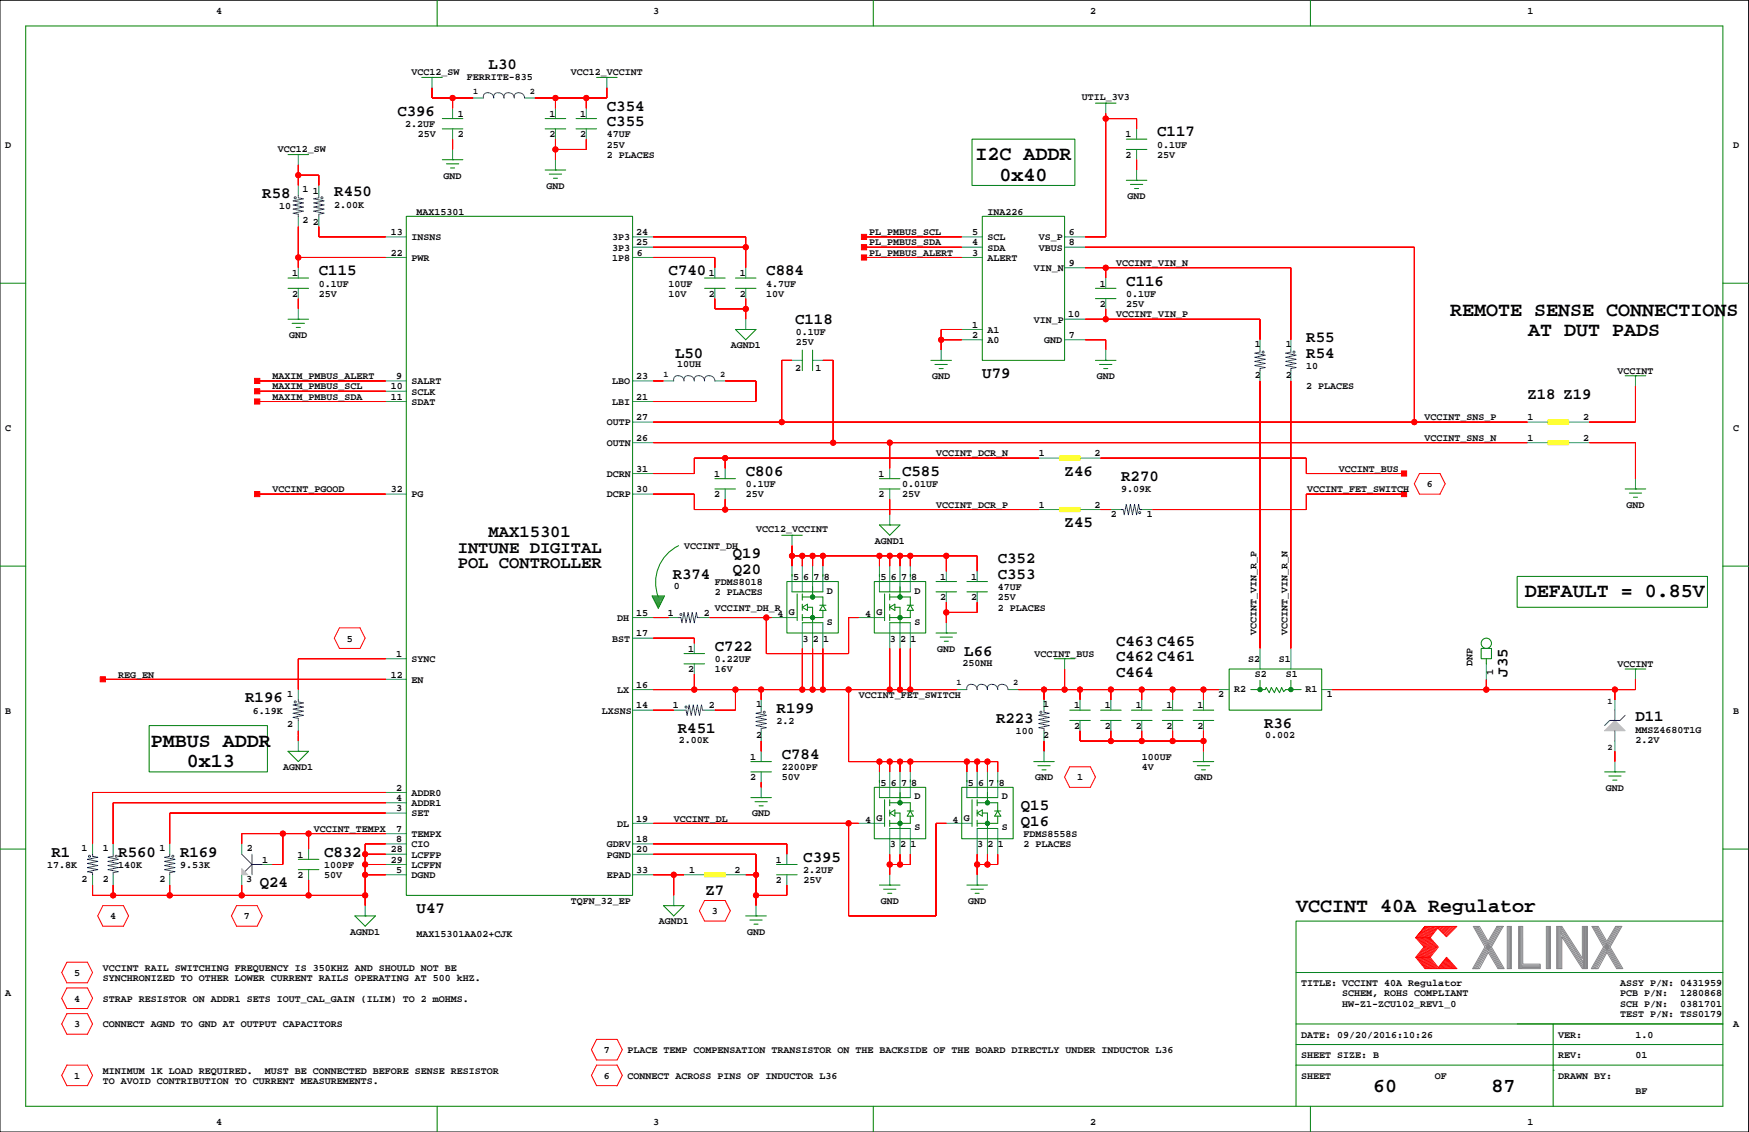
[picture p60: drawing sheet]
<svg xmlns="http://www.w3.org/2000/svg" width="432mm" height="279mm" viewBox="0 0 432 279" stroke-linecap="round" stroke-linejoin="round" font-family="sans-serif">
<defs><g id="words">
<g font-size="4.9">
<text x="240.8" y="39.5">I2C ADDR</text>
<text x="246.7" y="44.6">0x40</text>
<text x="358.1" y="77.9">REMOTE SENSE CONNECTIONS</text>
<text x="377.3" y="83">AT DUT PADS</text>
<text x="376.5" y="147.5">DEFAULT = 0.85V</text>
<text x="37.2" y="184.3">PMBUS ADDR</text>
<text x="46.1" y="189.4">0x13</text>
<text x="320" y="225.2">VCCINT 40A Regulator</text>
<text x="339" y="269.6">60</text>
<text x="368.2" y="269.6">87</text>
</g>
<g font-size="4.2">
<text x="113" y="136.4">INTUNE DIGITAL</text>
<text x="120.6" y="132.6">MAX15301</text>
<text x="113" y="140.2">POL CONTROLLER</text>
</g>
<g font-size="3.9">
<text x="120.6" y="17.1">L30</text>
<text x="98.1" y="28.6">C396</text>
<text x="149.8" y="27.3">C354</text>
<text x="149.8" y="31.1">C355</text>
<text x="285.7" y="33.7">C117</text>
<text x="64.8" y="48.9">R58</text>
<text x="82.5" y="48.5">R450</text>
<text x="78.7" y="67.9">C115</text>
<text x="165.1" y="67.9">C740</text>
<text x="189.2" y="67.9">C884</text>
<text x="278.1" y="70.5">C116</text>
<text x="196.3" y="79.9">C118</text>
<text x="166.6" y="88.3">L50</text>
<text x="322.5" y="88.3">R54</text>
<text x="322.5" y="84.4">R55</text>
<text x="242.5" y="93.3">U79</text>
<text x="377.1" y="98.4">Z18 Z19</text>
<text x="184.1" y="117.5">C806</text>
<text x="222.7" y="117.5">C585</text>
<text x="262.8" y="117.5">Z46</text>
<text x="276.8" y="118.7">R270</text>
<text x="262.8" y="130.2">Z45</text>
<text x="180.9" y="137.8">Q19</text>
<text x="166.1" y="142.9">R374</text>
<text x="180.9" y="141.6">Q20</text>
<text x="246.3" y="139">C352</text>
<text x="246.3" y="142.9">C353</text>
<text x="176.5" y="160.6">C722</text>
<text x="238.1" y="161.9">L66</text>
<text x="275.5" y="159.4">C463 C465</text>
<text x="275.5" y="163.2">C462 C461</text>
<text x="275.5" y="167">C464</text>
<text x="372.2" y="167" transform="rotate(-90 372.2 167)">J35</text>
<text x="60.5" y="173.3">R196</text>
<text x="191.7" y="175.9">R199</text>
<text x="245.9" y="178.4">R223</text>
<text x="312.1" y="179.7">R36</text>
<text x="403.8" y="178">D11</text>
<text x="167.3" y="180.9">R451</text>
<text x="193" y="187.3">C784</text>
<text x="252" y="200">Q15</text>
<text x="252" y="203.8">Q16</text>
<text x="12.7" y="211.4">R1</text>
<text x="29.2" y="211.4">R560</text>
<text x="44.4" y="211.4">R169</text>
<text x="80" y="211.4">C832</text>
<text x="198.3" y="212.7">C395</text>
<text x="64.1" y="219">Q24</text>
<text x="174.2" y="220.8">Z7</text>
<text x="102.8" y="225.4">U47</text>
</g>
<g font-size="2.5">
<text x="53.3" y="3.4">4</text>
<text x="161.3" y="3.4">3</text>
<text x="269.2" y="3.4">2</text>
<text x="377.1" y="3.4">1</text>
<text x="101.6" y="18.4">VCC12_SW</text>
<text x="115.2" y="19.8">FERRITE-835</text>
<text x="140.9" y="18.4">VCC12_VCCINT</text>
<text x="113" y="28.8">1</text>
<text x="135.6" y="28.8">1</text>
<text x="143.3" y="28.8">1</text>
<text x="267.1" y="24.8">UTIL_3V3</text>
<text x="100" y="31.4">2.2UF</text>
<text x="103.2" y="33.9">25V</text>
<text x="113" y="33.9">2</text>
<text x="135.6" y="33.9">2</text>
<text x="143.3" y="33.9">2</text>
<text x="149.8" y="33.9">47UF</text>
<text x="277.9" y="33.9">1</text>
<text x="1.3" y="36.4">D</text>
<text x="68.6" y="37.5">VCC12_SW</text>
<text x="149.8" y="36.4">25V</text>
<text x="149.8" y="39">2 PLACES</text>
<text x="277.9" y="39">2</text>
<text x="285.7" y="36.4">0.1UF</text>
<text x="285.7" y="39">25V</text>
<text x="427.9" y="36.4">D</text>
<text x="74.7" y="47.5">1</text>
<text x="77.2" y="47.9">1</text>
<text x="109.5" y="44.1">GND</text>
<text x="134.9" y="46.6">GND</text>
<text x="68.9" y="51.7">10</text>
<text x="82.5" y="51.3">2.00K</text>
<text x="102.8" y="53">MAX15301</text>
<text x="243.8" y="53">INA226</text>
<text x="278.4" y="49.1">GND</text>
<text x="74.7" y="55.1">2</text>
<text x="77.2" y="55.5">2</text>
<text x="96.5" y="58">13</text>
<text x="101.6" y="59.3">INSNS</text>
<text x="151.1" y="59.3">3P3</text>
<text x="157" y="58">24</text>
<text x="214.6" y="58">PL_PMBUS_SCL</text>
<text x="240" y="58">5</text>
<text x="243.8" y="59.3">SCL</text>
<text x="256.5" y="59.3">VS_P</text>
<text x="263.9" y="58">6</text>
<text x="96.5" y="63.1">22</text>
<text x="101.6" y="64.4">PWR</text>
<text x="151.1" y="64.4">1P8</text>
<text x="151.1" y="61.8">3P3</text>
<text x="157" y="60.6">25</text>
<text x="157.2" y="63.1">6</text>
<text x="214.6" y="63.1">PL_PMBUS_ALERT</text>
<text x="214.6" y="60.6">PL_PMBUS_SDA</text>
<text x="240" y="63.1">3</text>
<text x="240" y="60.6">4</text>
<text x="243.8" y="61.8">SDA</text>
<text x="243.8" y="64.4">ALERT</text>
<text x="256.5" y="61.8">VBUS</text>
<text x="263.9" y="60.6">8</text>
<text x="263.9" y="65.6">9</text>
<text x="275.5" y="65.6">VCCINT_VIN_N</text>
<text x="72.2" y="68.2">1</text>
<text x="78.7" y="70.7">0.1UF</text>
<text x="165.1" y="70.7">10UF</text>
<text x="175" y="68.2">1</text>
<text x="182.6" y="68.2">1</text>
<text x="189.2" y="70.7">4.7UF</text>
<text x="255.2" y="66.9">VIN_N</text>
<text x="271.5" y="70.7">1</text>
<text x="72.2" y="73.3">2</text>
<text x="78.7" y="73.3">25V</text>
<text x="165.1" y="73.3">10V</text>
<text x="175" y="73.3">2</text>
<text x="182.6" y="73.3">2</text>
<text x="189.2" y="73.3">10V</text>
<text x="271.5" y="75.8">2</text>
<text x="278.1" y="73.3">0.1UF</text>
<text x="278.1" y="75.8">25V</text>
<text x="71.4" y="83.4">GND</text>
<text x="196.5" y="82.6">0.1UF</text>
<text x="240" y="80.9">1</text>
<text x="240" y="83.4">2</text>
<text x="243.8" y="82.2">A1</text>
<text x="255.2" y="79.6">VIN_P</text>
<text x="263.7" y="78.3">10</text>
<text x="263.9" y="83.4">7</text>
<text x="275.5" y="78.3">VCCINT_VIN_P</text>
<text x="180.4" y="86">AGND1</text>
<text x="196.5" y="85.2">25V</text>
<text x="243.8" y="84.7">A0</text>
<text x="257.8" y="84.7">GND</text>
<text x="309.8" y="85.6">1</text>
<text x="317.4" y="85.6">1</text>
<text x="67.3" y="93.6">MAXIM_PMBUS_ALERT</text>
<text x="97.8" y="93.6">9</text>
<text x="101.6" y="94.9">SALRT</text>
<text x="151.1" y="94.9">LBO</text>
<text x="157" y="93.6">23</text>
<text x="167.2" y="90.7">10UH</text>
<text x="196.3" y="91.5">2</text>
<text x="201.4" y="91.5">1</text>
<text x="230.1" y="93.6">GND</text>
<text x="270.8" y="93.6">GND</text>
<text x="309.8" y="93.2">2</text>
<text x="317.4" y="93.2">2</text>
<text x="322.5" y="91">10</text>
<text x="399.3" y="92.3">VCCINT</text>
<text x="67.3" y="96.1">MAXIM_PMBUS_SCL</text>
<text x="67.3" y="98.7">MAXIM_PMBUS_SDA</text>
<text x="96.5" y="98.7">11</text>
<text x="96.5" y="96.1">10</text>
<text x="101.6" y="97.4">SCLK</text>
<text x="101.6" y="99.9">SDAT</text>
<text x="151.1" y="99.9">LBI</text>
<text x="157" y="98.7">21</text>
<text x="322.5" y="96.1">2 PLACES</text>
<text x="1.3" y="106.3">C</text>
<text x="149.8" y="105">OUTP</text>
<text x="157" y="103.7">27</text>
<text x="351.7" y="103.7">VCCINT_SNS_P</text>
<text x="377.1" y="103.7">1</text>
<text x="390.9" y="103.7">2</text>
<text x="427.9" y="106.3">C</text>
<text x="149.8" y="110.1">OUTN</text>
<text x="157" y="108.8">26</text>
<text x="231.1" y="112.6">VCCINT_DCR_N</text>
<text x="256.5" y="112.6">1</text>
<text x="270.2" y="112.6">2</text>
<text x="351.7" y="108.8">VCCINT_SNS_N</text>
<text x="377.1" y="108.8">1</text>
<text x="390.9" y="108.8">2</text>
<text x="149.8" y="117.7">DCRN</text>
<text x="157" y="116.4">31</text>
<text x="176.3" y="117.7">1</text>
<text x="216.9" y="117.7">1</text>
<text x="330.5" y="116.4">VCCINT_BUS</text>
<text x="67.3" y="121.5">VCCINT_PGOOD</text>
<text x="96.5" y="121.5">32</text>
<text x="101.6" y="122.8">PG</text>
<text x="149.8" y="122.8">DCRP</text>
<text x="157" y="121.5">30</text>
<text x="176.3" y="122.8">2</text>
<text x="184.1" y="120.2">0.1UF</text>
<text x="184.1" y="122.8">25V</text>
<text x="216.9" y="122.8">2</text>
<text x="222.8" y="120.2">0.01UF</text>
<text x="222.8" y="122.8">25V</text>
<text x="231.1" y="125.3">VCCINT_DCR_P</text>
<text x="256.5" y="125.3">1</text>
<text x="270.2" y="125.3">2</text>
<text x="276.8" y="121.5">9.09K</text>
<text x="322.7" y="121.5">VCCINT_FET_SWITCH</text>
<text x="352.2" y="120.2">6</text>
<text x="401.5" y="125.3">GND</text>
<text x="186.6" y="131.4">VCC12_VCCINT</text>
<text x="274.3" y="127.5">2</text>
<text x="283.1" y="127.5">1</text>
<text x="168.9" y="135.5">VCCINT_DH</text>
<text x="216" y="134.2">AGND1</text>
<text x="195.8" y="143.1">5</text>
<text x="198.3" y="143.1">6</text>
<text x="200.9" y="143.1">7</text>
<text x="203.4" y="143.1">8</text>
<text x="217.4" y="143.1">5</text>
<text x="219.9" y="143.1">6</text>
<text x="222.5" y="143.1">7</text>
<text x="225" y="143.1">8</text>
<text x="232.1" y="143.1">1</text>
<text x="239.8" y="143.1">1</text>
<text x="166.3" y="145.3">0</text>
<text x="176.5" y="146.9">2 PLACES</text>
<text x="176.5" y="144.4">FDMS8018</text>
<text x="204.2" y="146.5">D</text>
<text x="225.8" y="146.5">D</text>
<text x="232.1" y="148.2">2</text>
<text x="239.8" y="148.2">2</text>
<text x="246.3" y="145.6">47UF</text>
<text x="246.3" y="148.2">25V</text>
<text x="152.4" y="153.3">DH</text>
<text x="157" y="152">15</text>
<text x="164.9" y="152">1</text>
<text x="173.7" y="152">2</text>
<text x="176.5" y="150.7">VCCINT_DH_R</text>
<text x="192" y="152.2">4</text>
<text x="194.8" y="151.9">G</text>
<text x="204.2" y="154.2">S</text>
<text x="213.6" y="152.2">4</text>
<text x="216.4" y="151.9">G</text>
<text x="225.8" y="154.2">S</text>
<text x="246.3" y="150.7">2 PLACES</text>
<text x="85.6" y="158.3">5</text>
<text x="151.1" y="158.3">BST</text>
<text x="157" y="157.1">17</text>
<text x="169.9" y="160.9">1</text>
<text x="198.1" y="158.3">3</text>
<text x="200.7" y="158.3">2</text>
<text x="203.2" y="158.3">1</text>
<text x="219.7" y="158.3">3</text>
<text x="222.2" y="158.3">2</text>
<text x="224.8" y="158.3">1</text>
<text x="231.4" y="160.9">GND</text>
<text x="310.2" y="156.7" transform="rotate(-90 310.2 156.7)">VCCINT_VIN_R_P</text>
<text x="317.9" y="156.7" transform="rotate(-90 317.9 156.7)">VCCINT_VIN_R_N</text>
<text x="29.2" y="167.2">REG_EN</text>
<text x="96.5" y="167.2">12</text>
<text x="97.8" y="162.1">1</text>
<text x="101.6" y="163.4">SYNC</text>
<text x="169.9" y="166">2</text>
<text x="176.5" y="163.4">0.22UF</text>
<text x="176.5" y="166">16V</text>
<text x="237.6" y="164.3">250NH</text>
<text x="255.4" y="162.1">VCCINT_BUS</text>
<text x="308.1" y="163.4">S2</text>
<text x="309.8" y="167.1">S2</text>
<text x="315.7" y="163.4">S1</text>
<text x="317.4" y="167.1">S1</text>
<text x="363.6" y="164.5" transform="rotate(-90 363.6 164.5)">DNP</text>
<text x="368.7" y="166.6" transform="rotate(-90 368.7 166.6)">1</text>
<text x="399.3" y="164.7">VCCINT</text>
<text x="70.9" y="171.9">1</text>
<text x="101.6" y="168.5">EN</text>
<text x="152.4" y="171">LX</text>
<text x="157" y="169.8">16</text>
<text x="212" y="172.3">VCCINT_FET_SWITCH</text>
<text x="300.7" y="171.9">2</text>
<text x="304.7" y="170.9">R2</text>
<text x="322.3" y="170.9">R1</text>
<text x="327.6" y="171.9">1</text>
<text x="1.3" y="176.1">B</text>
<text x="62.4" y="176.1">6.19K</text>
<text x="70.9" y="179.6">2</text>
<text x="148.6" y="176.1">LXSNS</text>
<text x="157" y="174.8">14</text>
<text x="166.1" y="174.8">1</text>
<text x="175" y="174.8">2</text>
<text x="186.6" y="174.5">1</text>
<text x="191.7" y="178.7">2.2</text>
<text x="257.5" y="174.5">1</text>
<text x="265.2" y="179.9">2</text>
<text x="265.2" y="174.8">1</text>
<text x="272.8" y="179.9">2</text>
<text x="272.8" y="174.8">1</text>
<text x="280.4" y="179.9">2</text>
<text x="280.4" y="174.8">1</text>
<text x="288" y="179.9">2</text>
<text x="288" y="174.8">1</text>
<text x="295.6" y="179.9">2</text>
<text x="295.6" y="174.8">1</text>
<text x="427.9" y="176.1">B</text>
<text x="167.6" y="183.4">2.00K</text>
<text x="186.6" y="182.1">2</text>
<text x="250.8" y="181.2">100</text>
<text x="257.5" y="182.1">2</text>
<text x="312.3" y="182.1">0.002</text>
<text x="403.8" y="180.8">MMSZ4680T1G</text>
<text x="403.8" y="183.4">2.2V</text>
<text x="69.9" y="190.1">AGND1</text>
<text x="185.2" y="187.5">1</text>
<text x="193" y="190.1">2200PF</text>
<text x="281.9" y="187.5">100UF</text>
<text x="281.9" y="190.1">4V</text>
<text x="97.8" y="197.7">4</text>
<text x="97.8" y="195.2">2</text>
<text x="101.6" y="196.4">ADDR0</text>
<text x="185.2" y="192.6">2</text>
<text x="193" y="192.6">50V</text>
<text x="217.4" y="193.9">5</text>
<text x="219.9" y="193.9">6</text>
<text x="222.5" y="193.9">7</text>
<text x="225" y="193.9">8</text>
<text x="225.8" y="197.3">D</text>
<text x="239" y="193.9">5</text>
<text x="241.5" y="193.9">6</text>
<text x="244" y="193.9">7</text>
<text x="246.6" y="193.9">8</text>
<text x="247.3" y="197.3">D</text>
<text x="255.5" y="192.6">GND</text>
<text x="265.9" y="192.6">1</text>
<text x="294.9" y="192.6">GND</text>
<text x="396.5" y="195.2">GND</text>
<text x="97.8" y="200.2">3</text>
<text x="101.6" y="199">ADDR1</text>
<text x="101.6" y="201.5">SET</text>
<text x="157" y="202.8">19</text>
<text x="166.3" y="202.8">VCCINT_DL</text>
<text x="185.7" y="201.5">GND</text>
<text x="213.6" y="203">4</text>
<text x="216.4" y="202.7">G</text>
<text x="235.2" y="203">4</text>
<text x="237.9" y="202.7">G</text>
<text x="77.5" y="205.3">VCCINT_TEMPX</text>
<text x="97.8" y="205.3">7</text>
<text x="97.8" y="207.9">8</text>
<text x="101.6" y="209.1">CIO</text>
<text x="101.6" y="206.6">TEMPX</text>
<text x="149.8" y="209.1">GDRV</text>
<text x="152.4" y="204">DL</text>
<text x="157" y="207.9">18</text>
<text x="219.7" y="209.1">3</text>
<text x="222.2" y="209.1">2</text>
<text x="224.8" y="209.1">1</text>
<text x="225.8" y="204.9">S</text>
<text x="241.3" y="209.1">3</text>
<text x="243.8" y="209.1">2</text>
<text x="246.4" y="209.1">1</text>
<text x="247.3" y="204.9">S</text>
<text x="252.7" y="209.1">2 PLACES</text>
<text x="252.7" y="206.6">FDMS8558S</text>
<text x="11.6" y="214.2">17.8K</text>
<text x="20.1" y="210">1</text>
<text x="25.4" y="210">1</text>
<text x="29.2" y="214.2">140K</text>
<text x="39.4" y="210">1</text>
<text x="44.4" y="214.2">9.53K</text>
<text x="60.9" y="210">2</text>
<text x="64.8" y="212.9">1</text>
<text x="73.4" y="211.7">1</text>
<text x="80" y="214.2">100PF</text>
<text x="96.5" y="210.4">28</text>
<text x="96.5" y="212.9">29</text>
<text x="97.8" y="215.5">5</text>
<text x="101.6" y="214.2">LCFFN</text>
<text x="101.6" y="211.7">LCFFP</text>
<text x="149.8" y="211.7">PGND</text>
<text x="157" y="210.4">20</text>
<text x="157" y="215.5">33</text>
<text x="170.1" y="215.5">1</text>
<text x="181.4" y="215.5">2</text>
<text x="191.5" y="212.9">1</text>
<text x="198.3" y="215.5">2.2UF</text>
<text x="20.1" y="217.6">2</text>
<text x="25.4" y="217.6">2</text>
<text x="39.4" y="217.6">2</text>
<text x="60.7" y="217.6">3</text>
<text x="73.4" y="216.7">2</text>
<text x="80" y="216.7">50V</text>
<text x="101.6" y="216.7">DGND</text>
<text x="149.8" y="216.7">EPAD</text>
<text x="191.5" y="218">2</text>
<text x="198.4" y="218">25V</text>
<text x="27.2" y="226.9">4</text>
<text x="60.2" y="226.9">7</text>
<text x="140.9" y="223.1">TQFN_32_EP</text>
<text x="175.7" y="225.6">3</text>
<text x="217.4" y="223.1">GND</text>
<text x="239" y="223.1">GND</text>
<text x="86.4" y="230.7">AGND1</text>
<text x="102.8" y="231.4">MAX15301AA02+CJK</text>
<text x="162.6" y="228.2">AGND1</text>
<text x="184.4" y="230.7">GND</text>
<text x="25.4" y="239.6">VCCINT RAIL SWITCHING FREQUENCY IS 350KHZ AND SHOULD NOT BE</text>
<text x="1.3" y="245.9">A</text>
<text x="18.3" y="240.9">5</text>
<text x="25.4" y="242.1">SYNCHRONIZED TO OTHER LOWER CURRENT RAILS OPERATING AT 500 kHZ.</text>
<text x="321.2" y="243.4">TITLE: VCCINT 40A Regulator</text>
<text x="331.4" y="245.9">SCHEM, ROHS COMPLIANT</text>
<text x="400" y="245.9">PCB P/N:</text>
<text x="400" y="243.4">ASSY P/N: 0431959</text>
<text x="414.8" y="245.9">1280868</text>
<text x="18.3" y="247.2">4</text>
<text x="25.4" y="247.2">STRAP RESISTOR ON ADDR1 SETS IOUT_CAL_GAIN (ILIM) TO 2 mOHMS.</text>
<text x="331.4" y="248.5">HW-Z1-ZCU102_REV1_0</text>
<text x="400" y="251">TEST P/N: TSS0179</text>
<text x="400" y="248.5">SCH P/N:</text>
<text x="414.8" y="248.5">0381701</text>
<text x="18.3" y="253.6">3</text>
<text x="25.4" y="253.6">CONNECT AGND TO GND AT OUTPUT CAPACITORS</text>
<text x="321.2" y="256.1">DATE: 09/20/2016:10:26</text>
<text x="384.7" y="256.1">VER:</text>
<text x="403.8" y="256.1">1.0</text>
<text x="427.9" y="253.6">A</text>
<text x="149.1" y="259.9">7</text>
<text x="154.9" y="259.9">PLACE TEMP COMPENSATION TRANSISTOR ON THE BACKSIDE OF THE BOARD DIRECTLY UNDER INDUCTOR L36</text>
<text x="321.2" y="261.2">SHEET SIZE: B</text>
<text x="384.7" y="261.2">REV:</text>
<text x="403.8" y="261.2">01</text>
<text x="18.3" y="266.3">1</text>
<text x="25.4" y="267.5">TO AVOID CONTRIBUTION TO CURRENT MEASUREMENTS.</text>
<text x="25.4" y="265">MINIMUM 1K LOAD REQUIRED.</text>
<text x="65.4" y="265">MUST BE CONNECTED BEFORE SENSE RESISTOR</text>
<text x="149.1" y="266.3">6</text>
<text x="154.9" y="266.3">CONNECT ACROSS PINS OF INDUCTOR L36</text>
<text x="321.2" y="266.3">SHEET</text>
<text x="354.2" y="266.3">OF</text>
<text x="384.7" y="266.3">DRAWN BY:</text>
<text x="403.8" y="270.1">BF</text>
<text x="53.3" y="277.7">4</text>
<text x="161.3" y="277.7">3</text>
<text x="269.2" y="277.7">2</text>
<text x="377.1" y="277.7">1</text>
</g>
<g font-size="2.1">
<text x="116.8" y="23.1">1</text>
<text x="130.8" y="23.1">2</text>
<text x="163.8" y="93">1</text>
<text x="177.8" y="93">2</text>
<text x="236.2" y="169.1">1</text>
<text x="250.1" y="169.1">2</text>
<text x="396.8" y="173.7">1</text>
<text x="396.9" y="185">2</text>
</g>
</g></defs>
<path d="M0 .1h431.7v279.3h-431.7z" fill="none" stroke="#000" stroke-width=".25"/>
<g fill="none" stroke="#008000" stroke-width=".25">
<path d="M6.3 6.4h419.1v266.7h-419.1zM104.1 19.1h5.1M106.7 19.1h.1M107.9 .1v6.3M147.3 19.1h5.1M149.8 19.1h.1M215.6 .1v6.3M323.5 .1v6.3M71.1 38.2h5.1M73.6 38.2h.1M109.2 31.8h5.1M109.2 29.3h5.1"/>
<path d="M109.2 39.4h5.1M111.7 39.4h.1M134.6 31.8h5.1M134.6 29.3h5.1M142.2 31.8h5.1M142.2 29.3h5.1M240 34.3h25.4v11.5h-25.4zM270.4 25.5h5.1M273 25.5h.1M278.1 36.9h5M278.1 34.3h5M100.3 53.4h55.9v167.6h-55.9z"/>
<path d="M110.2 40.4h3.1M111.2 41.5h1M134.6 42h5.1M135.6 43h3.1M136.6 44h1M137.1 42h.1M242.5 53.4h20.3v35.5h-20.3zM278.1 44.5h5M279.1 45.5h3M280.1 46.5h1M280.6 44.5h.1M0 69.9h6.3"/>
<path d="M71.1 78.8h5.1M71.1 71.2h5.1M71.1 68.6h5.1M72.1 79.8h3.1M73.6 78.8h.1M174 71.2h5M174 68.6h5M181.6 71.2h5M181.6 68.6h5M270.4 71.2h5.1M270.4 73.7h5.1M425.4 69.9h6.3"/>
<path d="M73.1 80.8h1.1M181.6 81.3h5l-2.5 2.6zM184.1 81.3h.1M198.1 86.4v5.1M200.6 86.4v5.1M229.8 88.9h5.1M230.8 90h3.1M231.8 91h1.1M232.4 88.9h.1M270.4 88.9h5.1M271.5 90h3M272.5 91h1"/>
<path d="M273 88.9h.1M401.2 92.8h5.1M403.8 92.8h.1M176.5 118.1h5.1M217.1 118.1h5.1M0 139.7h6.3M167.5 134.7a10.1 10.1 0 0 0-5 12.7M176.5 120.7h5.1M193 132.1h5.1M195.5 132.1h.1M217.1 129.6h5.1l-2.5 2.5zM217.1 120.7h5.1"/>
<path d="M219.7 129.6h.1M401.2 120.7h5.1M402.2 121.7h3.1M403.3 122.7h1M403.8 120.7h.1M425.4 139.7h6.3M161 147.1h3l-1.5 3zM161.3 147.3h2.5M161.3 147.6h2.5M161.5 148.1h2M161.5 147.9h2M161.8 148.6h1.5"/>
<path d="M161.8 148.4h1.2M162 149.1h1M162 148.9h1M162.3 149.4h.5M162.3 149.6h.5M194.3 143.5h12.7v12.7h-12.7zM195.5 146.1h7.7M195.5 141.8v.5M196.8 146.6v6.6M198.1 146.6v1.5M198.1 149.1v1.6M198.1 151.7v1.5"/>
<path d="M198.1 147.3h5.1v2.1M198.1 149.9l1.2-.8v1.6zM198.1 153.7h5.1M199.3 149.9h1.3v3.8M200.6 144.8v2.5M202.4 149.4h1.5M203.2 141.8v.5M203.2 150.7v1.7h-5.1M203.2 149.4l.7 1.3h-1.5zM215.9 143.5h12.6v12.7h-12.6zM217.1 146.1h7.6M217.1 141.8v.5"/>
<path d="M218.4 146.6v6.6M219.7 147.3h5v2.1M219.7 153.7h5M219.7 146.6v1.5M219.7 149.1v1.6M219.7 151.7v1.5M219.7 149.9l1.2-.8v1.6zM220.9 149.9h1.3v3.8M222.2 144.8v2.5M224 149.4h1.5M224.7 149.4l.8 1.3h-1.5zM224.7 150.7v1.7h-5"/>
<path d="M224.7 141.8v.5M231.1 156.2h5.1M231.1 146.1h5.1M231.1 143.5h5.1M232.1 157.3h3.1M233.1 158.3h1M233.6 156.2h.1M238.7 146.1h5.1M238.7 143.5h5.1M374.6 142.3h46.9v7.6h-46.9zM36.8 179.1h29.2v11.4h-29.2zM168.9 163.9h5.1"/>
<path d="M168.9 161.3h5.1M260.3 162.6h5.1M262.8 162.6h.1M264.1 177.8h5.1M264.1 175.3h5.1M271.7 177.8h5.1M271.7 175.3h5.1M279.3 177.8h5.1M279.3 175.3h5.1M287 177.8h5M287 175.3h5M294.6 177.8h5.1"/>
<path d="M294.6 175.3h5.1M303.5 165.1h22.8v10.2h-22.8zM308.8 170.2h3.5l.3-.5 .8 1.3 .5-1.3 .7 1.3 .5-1.3 .8 1.3 .5-1.3 .5 1 .5-.5h3.8M311.1 167.9v1.8M318.7 167.9v1.8M365.7 160h2.5v2.6h-2.5zM366.9 162.6v1.3M401.2 165.1h5.1M403.8 165.1h.1M71.1 185.4h5.1l-2.6 2.6zM73.6 185.4h.1M185.4 190.5h5.1"/>
<path d="M185.4 188h5.1M185.4 196.9h5.1M186.4 197.9h3M187.4 198.9h1M187.9 196.9h.1M215.9 194.3h12.6v12.7h-12.6zM217.1 196.9h7.6M217.1 192.6v.5M218.4 197.4v6.6M219.7 197.4v1.5M219.7 199.9v1.5M219.7 198.1h5v2.1"/>
<path d="M222.2 195.6v2.5M224.7 192.6v.5M237.4 194.3h12.7v12.7h-12.7zM238.7 196.9h7.6M238.7 192.6v.5M240 197.4v6.6M241.2 198.1h5.1v2.1M241.2 197.4v1.5M241.2 199.9v1.5M243.8 195.6v2.5M246.3 192.6v.5M255.2 188h5.1"/>
<path d="M256.2 189h3.1M257.2 190h1.1M257.8 188h.1M294.6 188h5.1M295.6 189h3M296.6 190h1M297.1 188h.1M396.1 190.5h5.1M397.2 191.5h3M398.2 192.6h1M398.7 190.5h.1M0 209.6h6.3"/>
<path d="M73.6 214.6h5.1M73.6 212.1h5.1M191.7 215.9h5.1M191.7 213.4h5.1M217.1 218.5h5.1M218.1 219.5h3.1M219.7 218.5h.1M219.7 202.5v1.5M219.7 200.7l1.2-.8v1.5zM219.7 204.5h5M220.9 200.7h1.3v3.8M224 200.2h1.5"/>
<path d="M224.7 201.4v1.8h-5M224.7 200.2l.8 1.2h-1.5zM238.7 218.5h5.1M239.7 219.5h3.1M241.2 218.5h.1M241.2 204.5h5.1M241.2 202.5v1.5M241.2 200.7l1.3-.8v1.5zM242.5 200.7h1.3v3.8M245.6 200.2h1.5M246.3 200.2l.8 1.2h-1.5zM246.3 201.4v1.8h-5.1"/>
<path d="M425.4 209.6h6.3M87.6 226.1h5.1l-2.6 2.5zM90.1 226.1h.1M163.8 223.5h5.1l-2.6 2.6zM166.3 223.5h.1M184.1 226.1h5.1M185.1 227.1h3.1M186.1 228.1h1.1M186.6 226.1h.1M219.2 220.5h1M240.7 220.5h1.1M425.4 227.3h-105.4v35.6"/>
<path d="M320 257.8h105.4M320 252.7h105.4M320 240h105.4M383.5 252.7v20.4M107.9 273.1v6.3M215.6 273.1v6.3M320 262.9v10.2M320 262.9h105.4M323.5 273.1v6.3M383.5 264.2h.1"/>
<circle cx="200.6" cy="152.4" r=".51"/>
<circle cx="200.6" cy="147.4" r=".51"/>
<circle cx="222.2" cy="152.4" r=".51"/>
<circle cx="222.2" cy="147.4" r=".51"/>
<circle cx="366.9" cy="158.8" r="1.27"/>
<circle cx="311.1" cy="170.2" r=".51"/>
<circle cx="318.7" cy="170.2" r=".51"/>
<circle cx="222.2" cy="198.1" r=".51"/>
<circle cx="243.8" cy="198.1" r=".51"/>
<circle cx="222.2" cy="203.2" r=".51"/>
<circle cx="243.8" cy="203.2" r=".51"/>
</g>
<g fill="none" stroke="#f00" stroke-width=".25">
<path d="M106.7 21.6v2.6h10.1M111.7 24.2v2.5M111.7 34.3v2.6M137.1 24.2v2.5M137.1 34.3v5.1M144.7 24.2v2.5M144.7 34.3v2.6h-7.6M149.8 21.6v2.6h-17.7M273 28v30.5h-5.1M273 29.3h7.6v2.5M280.6 39.4v2.6M73.6 43.2h5.1v2.6"/>
<path d="M73.6 40.7v5.1M73.6 55.9v10.2M78.7 55.9v2.6h16.5M161.3 58.5h22.8v7.6M213.3 58.5h24.1M73.6 73.7v2.5M73.6 63.5h21.6M161.3 63.5h15.2v2.6M161.3 61h22.8M176.5 73.7v2.5h7.6M184.1 73.7v5.1M213.3 63.5h24.1"/>
<path d="M213.3 61h24.1M267.9 66.1h50.8v17.8M267.9 78.8h43.2v5.1M267.9 61h81.3v43.2M273 66.1v2.5M273 76.2v2.6M63.5 96.6h31.7M63.5 99.1h31.7M63.5 94h31.7M161.3 94h2.5M179 94h7.6v5.1h-25.3M195.5 88.9h-2.5v15.3"/>
<path d="M203.2 88.9h2.5v20.4M232.4 83.9h5M237.4 81.3h-5v5.1M267.9 83.9h5.1v2.5M311.1 94v66M318.7 94v66M403.8 95.3v8.9h-11.5M161.3 109.3h215.8M161.3 104.2h215.8M179 113.1v2.5M219.7 109.3v6.3M256.5 113.1h-85.1v3.8h-10.1"/>
<path d="M271.7 113.1h50.8v3.8h24.1M350.4 116.9h5.1l1.3 2.5-1.3 2.6h-5.1l-1.2-2.6zM392.3 109.3h11.5v8.8M63.5 122h31.7M161.3 122h10.1v3.8h85.1M179 123.2v2.6M195.5 137.2h45.7v3.8M195.5 134.7v5M198.1 137.2v2.5M200.6 137.2v2.5M203.2 137.2v2.5M217.1 137.2v2.5"/>
<path d="M219.7 123.2v3.8M219.7 137.2v2.5M222.2 137.2v2.5M224.7 137.2v2.5M233.6 137.2v3.8M271.7 125.8h2.6M346.6 122h-24.1v3.8h-38.1M83.8 155h5.1l1.2 2.5-1.2 2.5h-5.1l-1.3-2.5zM161.3 157.5h10.1v1.3M161.3 152.4h3.8M175.2 152.4h15.3M189.2 152.4v8.9h20.3v-8.9h2.5"/>
<path d="M233.6 148.6v5.1M241.2 148.6v2.6h-7.6M25.4 167.7h69.8M95.2 162.6h-21.6v7.6M161.3 175.3h5M161.3 170.2h74.9M171.4 166.4v3.8M181.6 170.2v5.1h-5.1M187.9 170.2v2.5M198.1 160v10.2M200.6 160v10.2M203.2 160v10.2"/>
<path d="M209.5 170.2v17.8h36.8v2.5M219.7 160v10.2M222.2 160v10.2M224.7 160v10.2M251.4 170.2h49.5M257.8 170.2v2.5M262.8 165.1v5.1M266.6 170.2v2.5M274.3 170.2v2.5M281.9 170.2v2.5M289.5 170.2v2.5M297.1 170.2v2.5"/>
<path d="M366.9 167.7v2.5M398.7 170.2v2.5M403.8 167.7v2.5h-74.9M73.6 180.4v2.5M95.2 198.1h-67.3v10.2M95.2 195.6h-72.3v12.7M187.9 182.9v2.5M187.9 193.1v1.2M217.1 188v2.5M219.7 188v2.5M222.2 188v2.5M224.7 188v2.5"/>
<path d="M238.7 188v2.5M241.2 188v2.5M243.8 188v2.5M257.8 182.9v2.5M264.1 189.3h5.1l1.2 2.5-1.2 2.5h-5.1l-1.3-2.5zM266.6 180.4v2.5h30.5M274.3 180.4v2.5M281.9 180.4v2.5M289.5 180.4v2.5M297.1 180.4v5M398.7 185.4v2.6M22.9 218.5v2.5h67.2"/>
<path d="M27.9 218.5v2.5M41.9 218.5v2.5M59.7 218.5v2.5M69.8 205.8v7.6h-2.5M76.2 205.8v3.8M76.2 217.2v3.8M90.1 215.9h5.1M90.1 210.8h5.1M90.1 213.4h5.1M95.2 200.7h-53.3v7.6M95.2 208.3h-5.1v15.2M95.2 205.8h-35.5v2.5"/>
<path d="M161.3 210.8h25.3v12.7M161.3 208.3h33v2.5M161.3 215.9h7.6M161.3 203.2h50.7M166.3 215.9v5.1M184.1 215.9h2.5M194.3 218.5v2.5h-7.7M209.5 203.2v22.9h21.6v-22.9h2.5M219.7 210.8v5.1M222.2 210.8v2.6M224.7 210.8v2.6h-5M241.2 210.8v5.1"/>
<path d="M243.8 210.8v2.6M246.3 210.8v2.6h-5.1M16.5 237.5h5.1l1.3 2.5-1.3 2.6h-5.1l-1.3-2.6zM25.4 223.5h5.1l1.2 2.6-1.2 2.5h-5.1l-1.3-2.5zM58.4 223.5h5.1l1.3 2.6-1.3 2.5h-5.1l-1.3-2.5zM174 222.3h5l1.3 2.5-1.3 2.5h-5l-1.3-2.5zM349.5 236.3h3.6M349.9 231.5l1.9 2.2-2 2.6 2.2 2.8M350.1 236.3l2.2 2.8M350.2 231.5l1.9 2.3-2 2.5M350.4 236.3l2.2 2.8M350.5 231.5l1.9 2.3-2 2.5"/>
<path d="M350.6 236.3l2.3 2.7M350.8 231.5l1.9 2.3-2 2.5M351 236.3l2.2 2.8M351.1 231.5l1.9 2.3-2 2.5M351.3 236.3l2.2 2.8M351.4 231.5l1.9 2.3-2 2.5M351.6 236.3l2.2 2.8M351.7 231.5l1.9 2.2M351.8 228.7l-2.3 2.8 2.3-2.8h7.9l-2.6 2.5-2.1-2.1-1.9 2.4 2 2.2-2 2.6 2 2.5 2-2.5 2.6 2.8h-7.9l-2.3-2.8M351.9 236.3l2.2 2.8M352 231.5l1.9 2.2M352.1 228.7l-2.2 2.7"/>
<path d="M352.2 236.3l2.2 2.8M352.3 231.5l1.9 2.3-2 2.5M352.4 228.7l-2.2 2.7M352.5 236.3l2.2 2.8M352.6 231.5l1.9 2.2M352.7 228.7l-2.2 2.7M352.8 236.3l2.2 2.8M352.8 231.5l2 2.2M353 228.7l-2.2 2.7M353.1 231.5h-3.6l2.1 2.2-2.1 2.6M353.2 228.7l-2.1 2.7M353.6 233.8l-2 2.5"/>
<path d="M353.6 228.7l-2.2 2.7M353.8 228.7l-2.1 2.7M353.9 233.8l-1.9 2.4M354.1 228.7l-2.1 2.7M354.4 228.7l-2.1 2.7M354.5 233.8l-2 2.5M354.7 228.7l-2.1 2.7M354.8 233.8l-2 2.5M355 228.7l-2.1 2.7M355.2 238.8l.2 .3M355.3 238.6l.4 .5M355.4 228.7l-.4 .4"/>
<path d="M355.4 238.4l.6 .7M355.6 238.3l.7 .8M355.7 238.1l.9 1M355.7 228.7l-.5 .5M355.9 237.9l1 1.2M356 237.8l1.2 1.3M356.1 228.7l-.8 .7M356.1 237.6l1.4 1.4M356.3 237.4l1.5 1.7M356.4 237.2l1.6 1.9M356.5 228.7l-1 .9M356.5 237.1l1.8 2"/>
<path d="M356.7 236.9l1.9 2.2M356.8 236.7l2.1 2.4M356.8 228.7l-1.1 1.1M356.9 236.6l2.3 2.5M357.1 236.5l2.3 2.6M357.2 228.7l-1.3 1.2M357.5 228.7l-1.4 1.4M357.8 228.7l-1.6 1.6M358.2 228.7l-1.8 1.7M358.5 228.7l-1.9 1.9M359 228.7l-2.2 2.1M359.3 228.7l-2.3 2.3"/>
<path d="M16.5 243.8h5.1l1.3 2.6-1.3 2.5h-5.1l-1.3-2.5zM16.5 250.2h5.1l1.3 2.5-1.3 2.6h-5.1l-1.3-2.6zM147.3 256.5h5.1l1.2 2.6-1.2 2.5h-5.1l-1.3-2.5zM16.5 262.9h5.1l1.3 2.5-1.3 2.6h-5.1l-1.3-2.6zM147.3 262.9h5.1l1.2 2.5-1.2 2.6h-5.1l-1.3-2.6z"/>
<circle cx="111.7" cy="24.2" r=".63"/>
<circle cx="137.1" cy="36.9" r=".63"/>
<circle cx="137.1" cy="24.2" r=".63"/>
<circle cx="144.7" cy="24.2" r=".63"/>
<circle cx="273" cy="29.3" r=".63"/>
<circle cx="73.6" cy="43.2" r=".63"/>
<circle cx="73.6" cy="63.5" r=".63"/>
<circle cx="184.1" cy="61" r=".63"/>
<circle cx="184.1" cy="76.2" r=".63"/>
<circle cx="273" cy="66.1" r=".63"/>
<circle cx="273" cy="78.8" r=".63"/>
<circle cx="232.4" cy="83.9" r=".63"/>
<circle cx="179" cy="113.1" r=".63"/>
<circle cx="193" cy="104.2" r=".63"/>
<circle cx="205.7" cy="109.3" r=".63"/>
<circle cx="219.7" cy="109.3" r=".63"/>
<circle cx="349.2" cy="104.2" r=".63"/>
<circle cx="179" cy="125.8" r=".63"/>
<circle cx="195.5" cy="137.2" r=".63"/>
<circle cx="198.1" cy="137.2" r=".63"/>
<circle cx="200.6" cy="137.2" r=".63"/>
<circle cx="203.2" cy="137.2" r=".63"/>
<circle cx="217.1" cy="137.2" r=".63"/>
<circle cx="219.7" cy="137.2" r=".63"/>
<circle cx="222.2" cy="137.2" r=".63"/>
<circle cx="224.7" cy="137.2" r=".63"/>
<circle cx="233.6" cy="137.2" r=".63"/>
<circle cx="189.2" cy="152.4" r=".63"/>
<circle cx="233.6" cy="151.2" r=".63"/>
<circle cx="171.4" cy="170.2" r=".63"/>
<circle cx="181.6" cy="170.2" r=".63"/>
<circle cx="187.9" cy="170.2" r=".63"/>
<circle cx="198.1" cy="170.2" r=".63"/>
<circle cx="200.6" cy="170.2" r=".63"/>
<circle cx="203.2" cy="170.2" r=".63"/>
<circle cx="209.5" cy="170.2" r=".63"/>
<circle cx="219.7" cy="170.2" r=".63"/>
<circle cx="222.2" cy="170.2" r=".63"/>
<circle cx="224.7" cy="170.2" r=".63"/>
<circle cx="257.8" cy="170.2" r=".63"/>
<circle cx="262.8" cy="170.2" r=".63"/>
<circle cx="266.6" cy="170.2" r=".63"/>
<circle cx="274.3" cy="170.2" r=".63"/>
<circle cx="281.9" cy="170.2" r=".63"/>
<circle cx="289.5" cy="170.2" r=".63"/>
<circle cx="297.1" cy="170.2" r=".63"/>
<circle cx="366.9" cy="170.2" r=".63"/>
<circle cx="398.7" cy="170.2" r=".63"/>
<circle cx="217.1" cy="188" r=".63"/>
<circle cx="219.7" cy="188" r=".63"/>
<circle cx="222.2" cy="188" r=".63"/>
<circle cx="224.7" cy="188" r=".63"/>
<circle cx="238.7" cy="188" r=".63"/>
<circle cx="241.2" cy="188" r=".63"/>
<circle cx="243.8" cy="188" r=".63"/>
<circle cx="274.3" cy="182.9" r=".63"/>
<circle cx="281.9" cy="182.9" r=".63"/>
<circle cx="289.5" cy="182.9" r=".63"/>
<circle cx="297.1" cy="182.9" r=".63"/>
<circle cx="69.8" cy="205.8" r=".63"/>
<circle cx="76.2" cy="205.8" r=".63"/>
<circle cx="90.1" cy="215.9" r=".63"/>
<circle cx="90.1" cy="213.4" r=".63"/>
<circle cx="90.1" cy="210.8" r=".63"/>
<circle cx="166.3" cy="215.9" r=".63"/>
<circle cx="186.6" cy="215.9" r=".63"/>
<circle cx="209.5" cy="203.2" r=".63"/>
<circle cx="219.7" cy="213.4" r=".63"/>
<circle cx="222.2" cy="213.4" r=".63"/>
<circle cx="241.2" cy="213.4" r=".63"/>
<circle cx="243.8" cy="213.4" r=".63"/>
<circle cx="27.9" cy="221" r=".63"/>
<circle cx="41.9" cy="221" r=".63"/>
<circle cx="59.7" cy="221" r=".63"/>
<circle cx="76.2" cy="221" r=".63"/>
<circle cx="90.1" cy="221" r=".63"/>
<circle cx="186.6" cy="221" r=".63"/>
</g>
<g fill="none" stroke="#848684" stroke-width=".25">
<path d="M364 228.7l6.1 10.4M364.3 228.7l6.1 10.4M364.6 228.7l6.1 10.4M364.9 228.7l6.1 10.4M367.4 232.3l-2.1-3.6h-1.6l2.9 5-3 5.4h1.7l2.1-4 2.4 4h1.6l-3.2-5.4M369.6 228.7l-2.2 3.6M369.8 228.7l-5.9 10.4M370.2 228.7l-6 10.4M370.5 228.7l-6 10.4M370.8 228.7l-6 10.4M371.1 228.7h-1.5h1.5l-2.9 5M372.1 228.7h1v10.4h-1z"/>
<path d="M372.4 228.7v10.4M372.6 228.7v10.4M372.9 228.7v10.4M374.9 228.7h1v9.3h4.3v1.1h-5.3zM375.1 228.7v10.4M375.4 228.7v10.4M375.7 228.7v10.4M375.7 238.2h4.5M375.7 238.5h4.5M375.7 238.8h4.5M381.8 228.7h1v10.4h-1zM382 228.7v10.4"/>
<path d="M382.3 228.7v10.4M382.5 228.7v10.4M384.3 228.7h1.3l5.1 7.8v-7.8h1.2v10.4h-1.2l-5.1-7.9v7.9h-1.3zM384.5 228.7v10.4M384.8 228.7v10.4M385.1 228.7v10.4M385.3 228.7v10.4M385.3 230.3l5.6 8.7M385.3 229.8l5.6 8.7M385.3 229.2l5.6 8.7M385.3 228.8l5.6 8.7M390.9 228.7v10.4"/>
<path d="M391.2 228.7v10.4M391.5 228.7v10.4M391.7 228.6v10.4M393.3 228.7l6.1 10.4M393.6 228.7l6.1 10.4M393.9 228.7l6.1 10.4M394.2 228.7l6.1 10.4M396.7 232.3l-2.1-3.6h-1.6l2.9 5-3 5.4M397.5 233.7l3.2 5.4h-1.6l-2.4-4-2.2 4h-1.6M398.9 228.7l-2.2 3.6M399.1 228.7l-6 10.4M399.4 228.7l-5.9 10.4"/>
<path d="M399.7 228.7l-5.9 10.4M400.1 228.7l-6 10.4M400.4 228.7h-1.5h1.5l-2.9 5"/>
</g>
<g fill="none" stroke="#008080" stroke-width=".25">
<path d="M106.7 19.1v2.5M149.8 19.1v2.5M73.6 38.2v2.5M111.7 26.7v2.6M111.7 31.8v2.5M111.7 36.9v2.5M116.8 24.2h2.6M129.5 24.2h2.6M137.1 26.7v2.6M137.1 31.8v2.5M137.1 39.4v2.6M144.7 26.7v2.6"/>
<path d="M144.7 31.8v2.5M273 25.5v2.5M280.6 31.8v2.5M280.6 36.9v2.5M73.6 45.8v2.5M73.6 53.4v2.5M78.7 45.8v2.5M78.7 53.4v2.5M95.2 58.5h5.1M156.2 58.5h5.1M237.4 58.5h5.1M262.8 58.5h5.1"/>
<path d="M280.6 42v2.5M73.6 66.1v2.5M73.6 71.2v2.5M73.6 76.2v2.6M95.2 63.5h5.1M156.2 61h5.1M156.2 63.5h5.1M176.5 66.1v2.5M176.5 71.2v2.5M184.1 66.1v2.5M184.1 71.2v2.5M184.1 78.8v2.5"/>
<path d="M237.4 61h5.1M237.4 63.5h5.1M262.8 61h5.1M262.8 66.1h5.1M262.8 78.8h5.1M273 68.6v2.6M273 73.7v2.5M95.2 94h5.1M95.2 99.1h5.1M95.2 96.6h5.1M156.2 94h5.1M156.2 99.1h5.1"/>
<path d="M163.8 94h2.5M176.5 94h2.5M195.5 88.9h2.6M200.6 88.9h2.6M232.4 86.4v2.5M237.4 83.9h5.1M237.4 81.3h5.1M262.8 83.9h5.1M273 86.4v2.5M311.1 83.9v2.5M311.1 91.5v2.5M318.7 83.9v2.5"/>
<path d="M318.7 91.5v2.5M403.8 92.8v2.5M156.2 116.9h5.1M156.2 109.3h5.1M156.2 104.2h5.1M179 115.6v2.5M219.7 115.6v2.5M256.5 113.1h5.1M266.6 113.1h5.1M377.1 109.3h5.1M377.1 104.2h5.1M387.3 109.3h5"/>
<path d="M387.3 104.2h5M403.8 118.1v2.6M95.2 122h5.1M156.2 122h5.1M179 120.7v2.5M195.5 132.1v2.6M195.5 139.7v6.4M198.1 139.7v6.4M200.6 139.7v6.4M203.2 139.7v6.4M217.1 139.7v6.4M219.7 120.7v2.5"/>
<path d="M219.7 127v2.6M219.7 139.7v6.4M222.2 139.7v6.4M224.7 139.7v6.4M256.5 125.8h5.1M266.6 125.8h5.1M274.3 125.8h2.5M281.9 125.8h2.5M156.2 152.4h5.1M156.2 157.5h5.1M165.1 152.4h2.5M171.4 158.8v2.5"/>
<path d="M172.7 152.4h2.5M190.5 152.4h6.3M198.1 153.7v6.3M200.6 153.7v6.3M203.2 153.7v6.3M212 152.4h6.4M219.7 153.7v6.3M222.2 153.7v6.3M224.7 153.7v6.3M233.6 141v2.5M233.6 146.1v2.5M233.6 153.7v2.5"/>
<path d="M241.2 141v2.5M241.2 146.1v2.5M73.6 170.2v2.5M73.6 177.8v2.6M95.2 167.7h5.1M95.2 162.6h5.1M156.2 170.2h5.1M156.2 175.3h5.1M166.3 175.3h2.6M171.4 163.9v2.5M174 175.3h2.5M187.9 172.7v2.6"/>
<path d="M236.2 170.2h2.5M248.9 170.2h2.5M257.8 172.7v2.6M262.8 162.6v2.5M266.6 172.7v2.6M266.6 177.8v2.6M274.3 172.7v2.6M274.3 177.8v2.6M281.9 172.7v2.6M281.9 177.8v2.6M289.5 172.7v2.6M289.5 177.8v2.6"/>
<path d="M297.1 172.7v2.6M297.1 177.8v2.6M300.9 170.2h2.6M311.1 160v5.1M318.7 160v5.1M326.3 170.2h2.6M366.9 163.9v3.8M398.7 172.7v2.6M403.8 165.1v2.6M73.6 182.9v2.5M95.2 195.6h5.1M95.2 198.1h5.1"/>
<path d="M187.9 180.4v2.5M187.9 185.4v2.6M187.9 190.5v2.6M187.9 194.3v2.6M217.1 190.5v6.4M219.7 190.5v6.4M222.2 190.5v6.4M224.7 190.5v6.4M238.7 190.5v6.4M241.2 190.5v6.4M243.8 190.5v6.4M246.3 190.5v6.4"/>
<path d="M257.8 180.4v2.5M257.8 185.4v2.6M297.1 185.4v2.6M398.7 182.9v2.5M398.7 188v2.5M22.9 208.3v2.5M22.9 215.9v2.6M27.9 208.3v2.5M27.9 215.9v2.6M41.9 208.3v2.5M41.9 215.9v2.6M59.7 208.3v2.5"/>
<path d="M59.7 215.9v2.6M64.8 213.4h2.5M76.2 209.6v2.5M76.2 214.6v2.6M95.2 215.9h5.1M95.2 213.4h5.1M95.2 208.3h5.1M95.2 210.8h5.1M95.2 200.7h5.1M95.2 205.8h5.1M156.2 215.9h5.1M156.2 203.2h5.1"/>
<path d="M156.2 208.3h5.1M156.2 210.8h5.1M168.9 215.9h5.1M179 215.9h5.1M194.3 210.8v2.6M194.3 215.9v2.6M212 203.2h6.4M219.7 204.5v6.3M219.7 215.9v2.6M222.2 204.5v6.3M224.7 204.5v6.3M233.6 203.2h6.4"/>
<path d="M241.2 204.5v6.3M241.2 215.9v2.6M243.8 204.5v6.3M246.3 204.5v6.3M90.1 223.5v2.6M166.3 221v2.5M186.6 223.5v2.6"/>
</g>
<g fill="#008000" stroke="#008000" stroke-width=".25">
<circle cx="318.7" cy="170.2" r=".51"/>
<circle cx="311.1" cy="170.2" r=".51"/>
<circle cx="200.6" cy="147.4" r=".51"/>
<circle cx="200.6" cy="152.4" r=".51"/>
<circle cx="222.2" cy="147.4" r=".51"/>
<circle cx="222.2" cy="152.4" r=".51"/>
<circle cx="222.2" cy="198.1" r=".51"/>
<circle cx="222.2" cy="203.2" r=".51"/>
<circle cx="243.8" cy="198.1" r=".51"/>
<circle cx="243.8" cy="203.2" r=".51"/>
</g>
<g fill="none" stroke="#00f" stroke-width=".25">
<path d="M129.5 24.2a1.27 1.27 0 0 0-1.3-1.4 1.27 1.27 0 0 0-1.2 1.4 1.27 1.27 0 0 0-1.3-1.4 1.27 1.27 0 0 0-1.3 1.4 1.27 1.27 0 0 0-1.2-1.4 1.27 1.27 0 0 0-1.3 1.4 1.27 1.27 0 0 0-1.3-1.4 1.27 1.27 0 0 0-1.2 1.4M73.6 48.3v.5l1.3 .3-2.5 .5 2.5 .5-2.5 .5 2.5 .5-2.5 .5 2.5 .5-2.5 .5 1.2 .3v.5M78.7 48.3v.5l-1.2 .3 2.5 .5-2.5 .5 2.5 .5-2.5 .5 2.5 .5-2.5 .5 2.5 .5-1.3 .3v.5M176.5 94a1.27 1.27 0 0 0-1.3-1.3 1.27 1.27 0 0 0-1.2 1.3 1.27 1.27 0 0 0-1.3-1.3 1.27 1.27 0 0 0-1.3 1.3 1.27 1.27 0 0 0-1.3-1.3 1.27 1.27 0 0 0-1.2 1.3 1.27 1.27 0 0 0-1.3-1.3 1.27 1.27 0 0 0-1.3 1.3M311.1 86.4v.5l-1.3 .3 2.5 .5-2.5 .5 2.5 .5-2.5 .5 2.5 .5-2.5 .5 2.5 .5-1.2 .3v.5M318.7 86.4v.5l-1.3 .3 2.6 .5-2.6 .5 2.6 .5-2.6 .5 2.6 .5-2.6 .5 2.6 .5-1.3 .3v.5M276.8 125.8h.5l.3 1.2 .5-2.5 .5 2.5 .5-2.5 .5 2.5 .5-2.5 .5 2.5 .5-2.5 .3 1.3h.5M167.6 152.4h.5l.3 1.3 .5-2.5 .5 2.5 .5-2.5 .5 2.5 .5-2.5 .5 2.5 .5-2.5 .3 1.2h.5M73.6 172.7v.6l1.3 .2-2.5 .5 2.5 .5-2.5 .5 2.5 .5-2.5 .5 2.5 .6-2.5 .5 1.2 .2v.5M168.9 175.3h.5l.2 1.3 .5-2.6 .5 2.6 .6-2.6 .5 2.6 .5-2.6 .5 2.6 .5-2.6 .2 1.3h.6M187.9 175.3v.5l-1.3 .2 2.6 .6-2.6 .5 2.6 .5-2.6 .5 2.6 .5-2.6 .5 2.6 .5-1.3 .3v.5M247.6 168.9a1.27 1.27 0 0 1 1.3 1.3"/>
<path d="M247.6 168.9a1.02 1.02 0 0 0-1.3 1.3 1.27 1.27 0 0 0-1.2-1.3 1.27 1.27 0 0 0-1.3 1.3 1.27 1.27 0 0 0-1.3-1.3 1.27 1.27 0 0 0-1.3 1.3 1.27 1.27 0 0 0-1.2-1.3 1.27 1.27 0 0 0-1.3 1.3M257.8 175.3v.5l1.2 .2-2.5 .6 2.5 .5-2.5 .5 2.5 .5-2.5 .5 2.5 .5-2.5 .5 1.3 .3v.5M398.7 175.3v2.5M401.2 176.6l-1.2 1.2h-2.6l-1.3 1.3M398.7 180.4v2.5M22.9 210.8v.5l1.2 .3-2.5 .5 2.5 .5-2.5 .5 2.5 .5-2.5 .5 2.5 .5-2.5 .6 1.3 .2v.5M27.9 210.8v.5l-1.2 .3 2.5 .5-2.5 .5 2.5 .5-2.5 .5 2.5 .5-2.5 .5 2.5 .6-1.3 .2v.5M41.9 210.8v.5l-1.3 .3 2.6 .5-2.6 .5 2.6 .5-2.6 .5 2.6 .5-2.6 .5 2.6 .6-1.3 .2v.5M59.7 210.8l2.5 2.6M62.2 213.4l-1.8 1.8M62.2 213.4h2.6M62.2 210.8v5.1"/>
<circle cx="72.9" cy="48.8" r=".25"/>
<circle cx="79.5" cy="48.8" r=".25"/>
<circle cx="311.8" cy="86.9" r=".25"/>
<circle cx="319.5" cy="86.9" r=".25"/>
<circle cx="281.4" cy="126.5" r=".25"/>
<circle cx="168.1" cy="151.7" r=".25"/>
<circle cx="72.9" cy="173.3" r=".25"/>
<circle cx="169.4" cy="174.5" r=".25"/>
<circle cx="188.7" cy="175.8" r=".25"/>
<circle cx="257" cy="175.8" r=".25"/>
<circle cx="22.1" cy="211.3" r=".25"/>
<circle cx="28.7" cy="211.3" r=".25"/>
<circle cx="42.7" cy="211.3" r=".25"/>
</g>
<g fill="#ff0" stroke="#ff0" stroke-width=".25">
<path d="M174 215.4h5v1h-5z" fill-rule="evenodd"/>
<path d="M261.6 125.3h5v1h-5z" fill-rule="evenodd"/>
<path d="M261.6 112.6h5v1h-5z" fill-rule="evenodd"/>
<path d="M382.2 103.7h5.1v1h-5.1z" fill-rule="evenodd"/>
<path d="M382.2 108.8h5.1v1h-5.1z" fill-rule="evenodd"/>
</g>
<g fill="#c0c0c0" stroke="#c0c0c0" stroke-width=".25">
<path d="M59.7 214.4l1.5 1.5h-1.5z" fill-rule="evenodd"/>
<path d="M396.1 180.4l2.6-2.6 2.5 2.6z" fill-rule="evenodd"/>
</g>
<g fill="#f00" stroke="#f00" stroke-width=".25">
<path d="M161.3 175.3h5z" fill-rule="evenodd"/>
<path d="M224.7 160v10.2z" fill-rule="evenodd"/>
<path d="M222.2 160v10.2z" fill-rule="evenodd"/>
<path d="M219.7 160v10.2z" fill-rule="evenodd"/>
<path d="M219.7 188v2.5z" fill-rule="evenodd"/>
<path d="M222.2 188v2.5z" fill-rule="evenodd"/>
<path d="M224.7 188v2.5z" fill-rule="evenodd"/>
<path d="M238.7 188v2.5z" fill-rule="evenodd"/>
<path d="M241.2 188v2.5z" fill-rule="evenodd"/>
<path d="M243.8 188v2.5z" fill-rule="evenodd"/>
<path d="M246.3 188v2.5z" fill-rule="evenodd"/>
<path d="M243.8 188h2.5z" fill-rule="evenodd"/>
<path d="M241.2 188h2.6z" fill-rule="evenodd"/>
<path d="M238.7 188h2.5z" fill-rule="evenodd"/>
<path d="M224.7 188h14z" fill-rule="evenodd"/>
<path d="M222.2 188h2.5z" fill-rule="evenodd"/>
<path d="M219.7 188h2.5z" fill-rule="evenodd"/>
<path d="M217.1 188h2.6z" fill-rule="evenodd"/>
<path d="M217.1 188v2.5z" fill-rule="evenodd"/>
<path d="M209.5 188h7.6z" fill-rule="evenodd"/>
<path d="M209.5 170.2v17.8z" fill-rule="evenodd"/>
<path d="M176.5 175.3h5.1z" fill-rule="evenodd"/>
<path d="M181.6 170.2v5.1z" fill-rule="evenodd"/>
<path d="M171.4 166.4v3.8z" fill-rule="evenodd"/>
<path d="M161.3 170.2h10.1z" fill-rule="evenodd"/>
<path d="M171.4 170.2h10.2z" fill-rule="evenodd"/>
<path d="M181.6 170.2h6.3z" fill-rule="evenodd"/>
<path d="M187.9 170.2v2.5z" fill-rule="evenodd"/>
<path d="M187.9 170.2h10.2z" fill-rule="evenodd"/>
<path d="M198.1 160v10.2z" fill-rule="evenodd"/>
<path d="M198.1 170.2h2.5z" fill-rule="evenodd"/>
<path d="M200.6 160v10.2z" fill-rule="evenodd"/>
<path d="M200.6 170.2h2.6z" fill-rule="evenodd"/>
<path d="M203.2 160v10.2z" fill-rule="evenodd"/>
<path d="M203.2 170.2h6.3z" fill-rule="evenodd"/>
<path d="M209.5 170.2h10.2z" fill-rule="evenodd"/>
<path d="M219.7 170.2h2.5z" fill-rule="evenodd"/>
<path d="M222.2 170.2h2.5z" fill-rule="evenodd"/>
<path d="M224.7 170.2h11.5z" fill-rule="evenodd"/>
<path d="M78.7 55.9v2.6z" fill-rule="evenodd"/>
<path d="M78.7 58.5h16.5z" fill-rule="evenodd"/>
<path d="M111.7 24.2v2.5z" fill-rule="evenodd"/>
<path d="M106.7 21.6v2.6z" fill-rule="evenodd"/>
<path d="M106.7 24.2h5z" fill-rule="evenodd"/>
<path d="M111.7 24.2h5.1z" fill-rule="evenodd"/>
<path d="M398.7 185.4v2.6z" fill-rule="evenodd"/>
<path d="M144.7 34.3v2.6z" fill-rule="evenodd"/>
<path d="M137.1 36.9h7.6z" fill-rule="evenodd"/>
<path d="M137.1 36.9v2.5z" fill-rule="evenodd"/>
<path d="M137.1 34.3v2.6z" fill-rule="evenodd"/>
<path d="M73.6 73.7v2.5z" fill-rule="evenodd"/>
<path d="M257.8 182.9v2.5z" fill-rule="evenodd"/>
<path d="M186.6 221v2.5z" fill-rule="evenodd"/>
<path d="M194.3 218.5v2.5z" fill-rule="evenodd"/>
<path d="M186.6 221h7.7z" fill-rule="evenodd"/>
<path d="M186.6 215.9v5.1z" fill-rule="evenodd"/>
<path d="M184.1 215.9h2.5z" fill-rule="evenodd"/>
<path d="M186.6 210.8v5.1z" fill-rule="evenodd"/>
<path d="M161.3 210.8h25.3z" fill-rule="evenodd"/>
<path d="M246.3 210.8v2.6z" fill-rule="evenodd"/>
<path d="M243.8 213.4h2.5z" fill-rule="evenodd"/>
<path d="M243.8 210.8v2.6z" fill-rule="evenodd"/>
<path d="M241.2 213.4h2.6z" fill-rule="evenodd"/>
<path d="M241.2 213.4v2.5z" fill-rule="evenodd"/>
<path d="M241.2 210.8v2.6z" fill-rule="evenodd"/>
<path d="M241.2 148.6v2.6z" fill-rule="evenodd"/>
<path d="M233.6 151.2h7.6z" fill-rule="evenodd"/>
<path d="M233.6 151.2v2.5z" fill-rule="evenodd"/>
<path d="M233.6 148.6v2.6z" fill-rule="evenodd"/>
<path d="M222.2 210.8v2.6z" fill-rule="evenodd"/>
<path d="M219.7 210.8v2.6z" fill-rule="evenodd"/>
<path d="M219.7 213.4v2.5z" fill-rule="evenodd"/>
<path d="M219.7 213.4h2.5z" fill-rule="evenodd"/>
<path d="M222.2 213.4h2.5z" fill-rule="evenodd"/>
<path d="M224.7 210.8v2.6z" fill-rule="evenodd"/>
<path d="M111.7 34.3v2.6z" fill-rule="evenodd"/>
<path d="M273 66.1v2.5z" fill-rule="evenodd"/>
<path d="M318.7 66.1v17.8z" fill-rule="evenodd"/>
<path d="M273 66.1h45.7z" fill-rule="evenodd"/>
<path d="M267.9 66.1h5.1z" fill-rule="evenodd"/>
<path d="M273 76.2v2.6z" fill-rule="evenodd"/>
<path d="M311.1 78.8v5.1z" fill-rule="evenodd"/>
<path d="M273 78.8h38.1z" fill-rule="evenodd"/>
<path d="M267.9 78.8h5.1z" fill-rule="evenodd"/>
<path d="M63.5 96.6h31.7z" fill-rule="evenodd"/>
<path d="M62.9 95.9h1.2v1.3h-1.2z" fill-rule="evenodd"/>
<path d="M63.5 99.1h31.7z" fill-rule="evenodd"/>
<path d="M62.9 98.5h1.2v1.2h-1.2z" fill-rule="evenodd"/>
<path d="M63.5 94h31.7z" fill-rule="evenodd"/>
<path d="M62.9 93.4h1.2v1.3h-1.2z" fill-rule="evenodd"/>
<path d="M27.9 198.1v10.2z" fill-rule="evenodd"/>
<path d="M27.9 198.1h67.3z" fill-rule="evenodd"/>
<path d="M187.9 182.9v2.5z" fill-rule="evenodd"/>
<path d="M22.9 195.6v12.7z" fill-rule="evenodd"/>
<path d="M22.9 195.6h72.3z" fill-rule="evenodd"/>
<path d="M41.9 200.7v7.6z" fill-rule="evenodd"/>
<path d="M41.9 200.7h53.3z" fill-rule="evenodd"/>
<path d="M90.1 221v2.5z" fill-rule="evenodd"/>
<path d="M90.1 208.3h5.1z" fill-rule="evenodd"/>
<path d="M90.1 208.3v2.5z" fill-rule="evenodd"/>
<path d="M90.1 210.8h5.1z" fill-rule="evenodd"/>
<path d="M90.1 210.8v2.6z" fill-rule="evenodd"/>
<path d="M90.1 213.4h5.1z" fill-rule="evenodd"/>
<path d="M90.1 213.4v2.5z" fill-rule="evenodd"/>
<path d="M90.1 215.9h5.1z" fill-rule="evenodd"/>
<path d="M90.1 215.9v5.1z" fill-rule="evenodd"/>
<path d="M76.2 221h13.9z" fill-rule="evenodd"/>
<path d="M76.2 217.2v3.8z" fill-rule="evenodd"/>
<path d="M59.7 221h16.5z" fill-rule="evenodd"/>
<path d="M41.9 218.5v2.5z" fill-rule="evenodd"/>
<path d="M27.9 218.5v2.5z" fill-rule="evenodd"/>
<path d="M22.9 218.5v2.5z" fill-rule="evenodd"/>
<path d="M22.9 221h5z" fill-rule="evenodd"/>
<path d="M27.9 221h14z" fill-rule="evenodd"/>
<path d="M41.9 221h17.8z" fill-rule="evenodd"/>
<path d="M59.7 218.5v2.5z" fill-rule="evenodd"/>
<path d="M267.9 83.9h5.1z" fill-rule="evenodd"/>
<path d="M273 83.9v2.5z" fill-rule="evenodd"/>
<path d="M232.4 83.9v2.5z" fill-rule="evenodd"/>
<path d="M232.4 83.9h5z" fill-rule="evenodd"/>
<path d="M232.4 81.3v2.6z" fill-rule="evenodd"/>
<path d="M232.4 81.3h5z" fill-rule="evenodd"/>
<path d="M161.3 215.9h5z" fill-rule="evenodd"/>
<path d="M166.3 215.9h2.6z" fill-rule="evenodd"/>
<path d="M166.3 215.9v5.1z" fill-rule="evenodd"/>
<path d="M184.1 73.7v2.5z" fill-rule="evenodd"/>
<path d="M176.5 73.7v2.5z" fill-rule="evenodd"/>
<path d="M176.5 76.2h7.6z" fill-rule="evenodd"/>
<path d="M184.1 76.2v2.6z" fill-rule="evenodd"/>
<path d="M161.3 208.3h33z" fill-rule="evenodd"/>
<path d="M194.3 208.3v2.5z" fill-rule="evenodd"/>
<path d="M161.3 157.5h10.1z" fill-rule="evenodd"/>
<path d="M171.4 157.5v1.3z" fill-rule="evenodd"/>
<path d="M161.3 152.4h3.8z" fill-rule="evenodd"/>
<path d="M161.3 99.1h25.3z" fill-rule="evenodd"/>
<path d="M186.6 94v5.1z" fill-rule="evenodd"/>
<path d="M179 94h7.6z" fill-rule="evenodd"/>
<path d="M161.3 94h2.5z" fill-rule="evenodd"/>
<path d="M161.3 63.5h15.2z" fill-rule="evenodd"/>
<path d="M176.5 63.5v2.6z" fill-rule="evenodd"/>
<path d="M184.1 61v5.1z" fill-rule="evenodd"/>
<path d="M161.3 61h22.8z" fill-rule="evenodd"/>
<path d="M184.1 58.5v2.5z" fill-rule="evenodd"/>
<path d="M161.3 58.5h22.8z" fill-rule="evenodd"/>
<path d="M219.7 137.2v2.5z" fill-rule="evenodd"/>
<path d="M217.1 137.2v2.5z" fill-rule="evenodd"/>
<path d="M195.5 134.7v2.5z" fill-rule="evenodd"/>
<path d="M195.5 137.2v2.5z" fill-rule="evenodd"/>
<path d="M195.5 137.2h2.6z" fill-rule="evenodd"/>
<path d="M198.1 137.2v2.5z" fill-rule="evenodd"/>
<path d="M198.1 137.2h2.5z" fill-rule="evenodd"/>
<path d="M200.6 137.2v2.5z" fill-rule="evenodd"/>
<path d="M200.6 137.2h2.6z" fill-rule="evenodd"/>
<path d="M203.2 137.2v2.5z" fill-rule="evenodd"/>
<path d="M203.2 137.2h13.9z" fill-rule="evenodd"/>
<path d="M217.1 137.2h2.6z" fill-rule="evenodd"/>
<path d="M219.7 137.2h2.5z" fill-rule="evenodd"/>
<path d="M224.7 137.2v2.5z" fill-rule="evenodd"/>
<path d="M241.2 137.2v3.8z" fill-rule="evenodd"/>
<path d="M233.6 137.2h7.6z" fill-rule="evenodd"/>
<path d="M233.6 137.2v3.8z" fill-rule="evenodd"/>
<path d="M224.7 137.2h8.9z" fill-rule="evenodd"/>
<path d="M222.2 137.2h2.5z" fill-rule="evenodd"/>
<path d="M222.2 137.2v2.5z" fill-rule="evenodd"/>
<path d="M137.1 24.2v2.5z" fill-rule="evenodd"/>
<path d="M144.7 24.2v2.5z" fill-rule="evenodd"/>
<path d="M149.8 21.6v2.6z" fill-rule="evenodd"/>
<path d="M144.7 24.2h5.1z" fill-rule="evenodd"/>
<path d="M137.1 24.2h7.6z" fill-rule="evenodd"/>
<path d="M132.1 24.2h5z" fill-rule="evenodd"/>
<path d="M73.6 162.6h21.6z" fill-rule="evenodd"/>
<path d="M73.6 162.6v7.6z" fill-rule="evenodd"/>
<path d="M78.7 43.2v2.6z" fill-rule="evenodd"/>
<path d="M73.6 43.2h5.1z" fill-rule="evenodd"/>
<path d="M73.6 40.7v2.5z" fill-rule="evenodd"/>
<path d="M73.6 43.2v2.6z" fill-rule="evenodd"/>
<path d="M189.2 152.4h1.3z" fill-rule="evenodd"/>
<path d="M209.5 152.4h2.5z" fill-rule="evenodd"/>
<path d="M209.5 152.4v8.9z" fill-rule="evenodd"/>
<path d="M189.2 161.3h20.3z" fill-rule="evenodd"/>
<path d="M189.2 152.4v8.9z" fill-rule="evenodd"/>
<path d="M175.2 152.4h14z" fill-rule="evenodd"/>
<path d="M231.1 203.2h2.5z" fill-rule="evenodd"/>
<path d="M231.1 203.2v22.9z" fill-rule="evenodd"/>
<path d="M209.5 226.1h21.6z" fill-rule="evenodd"/>
<path d="M209.5 203.2v22.9z" fill-rule="evenodd"/>
<path d="M161.3 203.2h48.2z" fill-rule="evenodd"/>
<path d="M209.5 203.2h2.5z" fill-rule="evenodd"/>
<path d="M63.5 122h31.7z" fill-rule="evenodd"/>
<path d="M62.9 121.3h1.2v1.3h-1.2z" fill-rule="evenodd"/>
<path d="M219.7 123.2v3.8z" fill-rule="evenodd"/>
<path d="M213.3 63.5h24.1z" fill-rule="evenodd"/>
<path d="M212.7 62.9h1.2v1.3h-1.2z" fill-rule="evenodd"/>
<path d="M219.7 109.3h157.4z" fill-rule="evenodd"/>
<path d="M203.2 88.9h2.5z" fill-rule="evenodd"/>
<path d="M205.7 88.9v20.4z" fill-rule="evenodd"/>
<path d="M219.7 109.3v6.3z" fill-rule="evenodd"/>
<path d="M205.7 109.3h14z" fill-rule="evenodd"/>
<path d="M161.3 109.3h44.4z" fill-rule="evenodd"/>
<path d="M398.7 170.2v2.5z" fill-rule="evenodd"/>
<path d="M366.9 167.7v2.5z" fill-rule="evenodd"/>
<path d="M328.9 170.2h30.4z" fill-rule="evenodd"/>
<path d="M359.3 170.2h7.6z" fill-rule="evenodd"/>
<path d="M366.9 170.2h31.8z" fill-rule="evenodd"/>
<path d="M398.7 170.2h5.1z" fill-rule="evenodd"/>
<path d="M403.8 167.7v2.5z" fill-rule="evenodd"/>
<path d="M73.6 63.5h21.6z" fill-rule="evenodd"/>
<path d="M73.6 63.5v2.6z" fill-rule="evenodd"/>
<path d="M73.6 55.9v7.6z" fill-rule="evenodd"/>
<path d="M267.9 58.5h5.1z" fill-rule="evenodd"/>
<path d="M273 29.3v29.2z" fill-rule="evenodd"/>
<path d="M273 28v1.3z" fill-rule="evenodd"/>
<path d="M273 29.3h7.6z" fill-rule="evenodd"/>
<path d="M280.6 29.3v2.5z" fill-rule="evenodd"/>
<path d="M280.6 39.4v2.6z" fill-rule="evenodd"/>
<path d="M318.7 94v66z" fill-rule="evenodd"/>
<path d="M311.1 94v66z" fill-rule="evenodd"/>
<path d="M179 125.8h77.5z" fill-rule="evenodd"/>
<path d="M161.3 122h10.1z" fill-rule="evenodd"/>
<path d="M171.4 122v3.8z" fill-rule="evenodd"/>
<path d="M171.4 125.8h7.6z" fill-rule="evenodd"/>
<path d="M179 123.2v2.6z" fill-rule="evenodd"/>
<path d="M161.3 116.9h10.1z" fill-rule="evenodd"/>
<path d="M171.4 113.1v3.8z" fill-rule="evenodd"/>
<path d="M171.4 113.1h7.6z" fill-rule="evenodd"/>
<path d="M179 113.1v2.5z" fill-rule="evenodd"/>
<path d="M179 113.1h77.5z" fill-rule="evenodd"/>
<path d="M271.7 113.1h50.8z" fill-rule="evenodd"/>
<path d="M322.5 113.1v3.8z" fill-rule="evenodd"/>
<path d="M322.5 116.9h24.1z" fill-rule="evenodd"/>
<path d="M346 116.2h1.3v1.3h-1.3z" fill-rule="evenodd"/>
<path d="M59.7 205.8v2.5z" fill-rule="evenodd"/>
<path d="M59.7 205.8h10.1z" fill-rule="evenodd"/>
<path d="M67.3 213.4h2.5z" fill-rule="evenodd"/>
<path d="M69.8 205.8v7.6z" fill-rule="evenodd"/>
<path d="M69.8 205.8h6.4z" fill-rule="evenodd"/>
<path d="M76.2 205.8h19z" fill-rule="evenodd"/>
<path d="M76.2 205.8v3.8z" fill-rule="evenodd"/>
<path d="M187.9 193.1v1.2z" fill-rule="evenodd"/>
<path d="M257.8 170.2v2.5z" fill-rule="evenodd"/>
<path d="M266.6 170.2v2.5z" fill-rule="evenodd"/>
<path d="M262.8 170.2h3.8z" fill-rule="evenodd"/>
<path d="M274.3 170.2v2.5z" fill-rule="evenodd"/>
<path d="M266.6 170.2h7.7z" fill-rule="evenodd"/>
<path d="M289.5 170.2v2.5z" fill-rule="evenodd"/>
<path d="M281.9 170.2h7.6z" fill-rule="evenodd"/>
<path d="M281.9 170.2v2.5z" fill-rule="evenodd"/>
<path d="M274.3 170.2h7.6z" fill-rule="evenodd"/>
<path d="M297.1 170.2v2.5z" fill-rule="evenodd"/>
<path d="M289.5 170.2h7.6z" fill-rule="evenodd"/>
<path d="M297.1 170.2h3.8z" fill-rule="evenodd"/>
<path d="M262.8 165.1v5.1z" fill-rule="evenodd"/>
<path d="M257.8 170.2h5z" fill-rule="evenodd"/>
<path d="M251.4 170.2h6.4z" fill-rule="evenodd"/>
<path d="M297.1 182.9v2.5z" fill-rule="evenodd"/>
<path d="M274.3 180.4v2.5z" fill-rule="evenodd"/>
<path d="M281.9 180.4v2.5z" fill-rule="evenodd"/>
<path d="M297.1 180.4v2.5z" fill-rule="evenodd"/>
<path d="M289.5 182.9h7.6z" fill-rule="evenodd"/>
<path d="M289.5 180.4v2.5z" fill-rule="evenodd"/>
<path d="M281.9 182.9h7.6z" fill-rule="evenodd"/>
<path d="M274.3 182.9h7.6z" fill-rule="evenodd"/>
<path d="M266.6 182.9h7.7z" fill-rule="evenodd"/>
<path d="M266.6 180.4v2.5z" fill-rule="evenodd"/>
<path d="M73.6 180.4v1.2z" fill-rule="evenodd"/>
<path d="M73.6 181.6v1.3z" fill-rule="evenodd"/>
<path d="M213.3 61h24.1z" fill-rule="evenodd"/>
<path d="M212.7 60.4h1.2v1.2h-1.2z" fill-rule="evenodd"/>
<path d="M213.3 58.5h24.1z" fill-rule="evenodd"/>
<path d="M212.7 57.8h1.2v1.3h-1.2z" fill-rule="evenodd"/>
<path d="M403.8 95.3v8.9z" fill-rule="evenodd"/>
<path d="M392.3 104.2h11.5z" fill-rule="evenodd"/>
<path d="M392.3 109.3h11.5z" fill-rule="evenodd"/>
<path d="M403.8 109.3v8.8z" fill-rule="evenodd"/>
<path d="M25.4 167.7h69.8z" fill-rule="evenodd"/>
<path d="M24.8 167h1.2v1.3h-1.2z" fill-rule="evenodd"/>
<path d="M267.9 61h81.3z" fill-rule="evenodd"/>
<path d="M349.2 61v43.2z" fill-rule="evenodd"/>
<path d="M193 104.2h156.2z" fill-rule="evenodd"/>
<path d="M161.3 104.2h31.7z" fill-rule="evenodd"/>
<path d="M193 88.9v15.3z" fill-rule="evenodd"/>
<path d="M193 88.9h2.5z" fill-rule="evenodd"/>
<path d="M349.2 104.2h27.9z" fill-rule="evenodd"/>
<path d="M284.4 125.8h38.1z" fill-rule="evenodd"/>
<path d="M322.5 122v3.8z" fill-rule="evenodd"/>
<path d="M322.5 122h24.1z" fill-rule="evenodd"/>
<path d="M346 121.3h1.3v1.3h-1.3z" fill-rule="evenodd"/>
<path d="M271.7 125.8h2.6z" fill-rule="evenodd"/>
<circle cx="243.8" cy="188" r=".63"/>
<circle cx="241.2" cy="188" r=".63"/>
<circle cx="238.7" cy="188" r=".63"/>
<circle cx="224.7" cy="188" r=".63"/>
<circle cx="222.2" cy="188" r=".63"/>
<circle cx="219.7" cy="188" r=".63"/>
<circle cx="217.1" cy="188" r=".63"/>
<circle cx="171.4" cy="170.2" r=".63"/>
<circle cx="181.6" cy="170.2" r=".63"/>
<circle cx="187.9" cy="170.2" r=".63"/>
<circle cx="198.1" cy="170.2" r=".63"/>
<circle cx="200.6" cy="170.2" r=".63"/>
<circle cx="203.2" cy="170.2" r=".63"/>
<circle cx="209.5" cy="170.2" r=".63"/>
<circle cx="219.7" cy="170.2" r=".63"/>
<circle cx="222.2" cy="170.2" r=".63"/>
<circle cx="224.7" cy="170.2" r=".63"/>
<circle cx="111.7" cy="24.2" r=".63"/>
<circle cx="137.1" cy="36.9" r=".63"/>
<circle cx="186.6" cy="221" r=".63"/>
<circle cx="186.6" cy="215.9" r=".63"/>
<circle cx="243.8" cy="213.4" r=".63"/>
<circle cx="241.2" cy="213.4" r=".63"/>
<circle cx="233.6" cy="151.2" r=".63"/>
<circle cx="219.7" cy="213.4" r=".63"/>
<circle cx="222.2" cy="213.4" r=".63"/>
<circle cx="273" cy="66.1" r=".63"/>
<circle cx="273" cy="78.8" r=".63"/>
<circle cx="90.1" cy="210.8" r=".63"/>
<circle cx="90.1" cy="213.4" r=".63"/>
<circle cx="90.1" cy="215.9" r=".63"/>
<circle cx="90.1" cy="221" r=".63"/>
<circle cx="76.2" cy="221" r=".63"/>
<circle cx="27.9" cy="221" r=".63"/>
<circle cx="41.9" cy="221" r=".63"/>
<circle cx="59.7" cy="221" r=".63"/>
<circle cx="232.4" cy="83.9" r=".63"/>
<circle cx="166.3" cy="215.9" r=".63"/>
<circle cx="184.1" cy="76.2" r=".63"/>
<circle cx="184.1" cy="61" r=".63"/>
<circle cx="195.5" cy="137.2" r=".63"/>
<circle cx="198.1" cy="137.2" r=".63"/>
<circle cx="200.6" cy="137.2" r=".63"/>
<circle cx="203.2" cy="137.2" r=".63"/>
<circle cx="217.1" cy="137.2" r=".63"/>
<circle cx="219.7" cy="137.2" r=".63"/>
<circle cx="233.6" cy="137.2" r=".63"/>
<circle cx="224.7" cy="137.2" r=".63"/>
<circle cx="222.2" cy="137.2" r=".63"/>
<circle cx="144.7" cy="24.2" r=".63"/>
<circle cx="137.1" cy="24.2" r=".63"/>
<circle cx="73.6" cy="43.2" r=".63"/>
<circle cx="189.2" cy="152.4" r=".63"/>
<circle cx="209.5" cy="203.2" r=".63"/>
<circle cx="219.7" cy="109.3" r=".63"/>
<circle cx="205.7" cy="109.3" r=".63"/>
<circle cx="366.9" cy="170.2" r=".63"/>
<circle cx="398.7" cy="170.2" r=".63"/>
<circle cx="73.6" cy="63.5" r=".63"/>
<circle cx="273" cy="29.3" r=".63"/>
<circle cx="179" cy="125.8" r=".63"/>
<circle cx="179" cy="113.1" r=".63"/>
<circle cx="69.8" cy="205.8" r=".63"/>
<circle cx="76.2" cy="205.8" r=".63"/>
<circle cx="266.6" cy="170.2" r=".63"/>
<circle cx="274.3" cy="170.2" r=".63"/>
<circle cx="281.9" cy="170.2" r=".63"/>
<circle cx="289.5" cy="170.2" r=".63"/>
<circle cx="297.1" cy="170.2" r=".63"/>
<circle cx="262.8" cy="170.2" r=".63"/>
<circle cx="257.8" cy="170.2" r=".63"/>
<circle cx="297.1" cy="182.9" r=".63"/>
<circle cx="289.5" cy="182.9" r=".63"/>
<circle cx="281.9" cy="182.9" r=".63"/>
<circle cx="274.3" cy="182.9" r=".63"/>
<circle cx="193" cy="104.2" r=".63"/>
<circle cx="349.2" cy="104.2" r=".63"/>
</g>
<use href="#words"/>
</svg>
